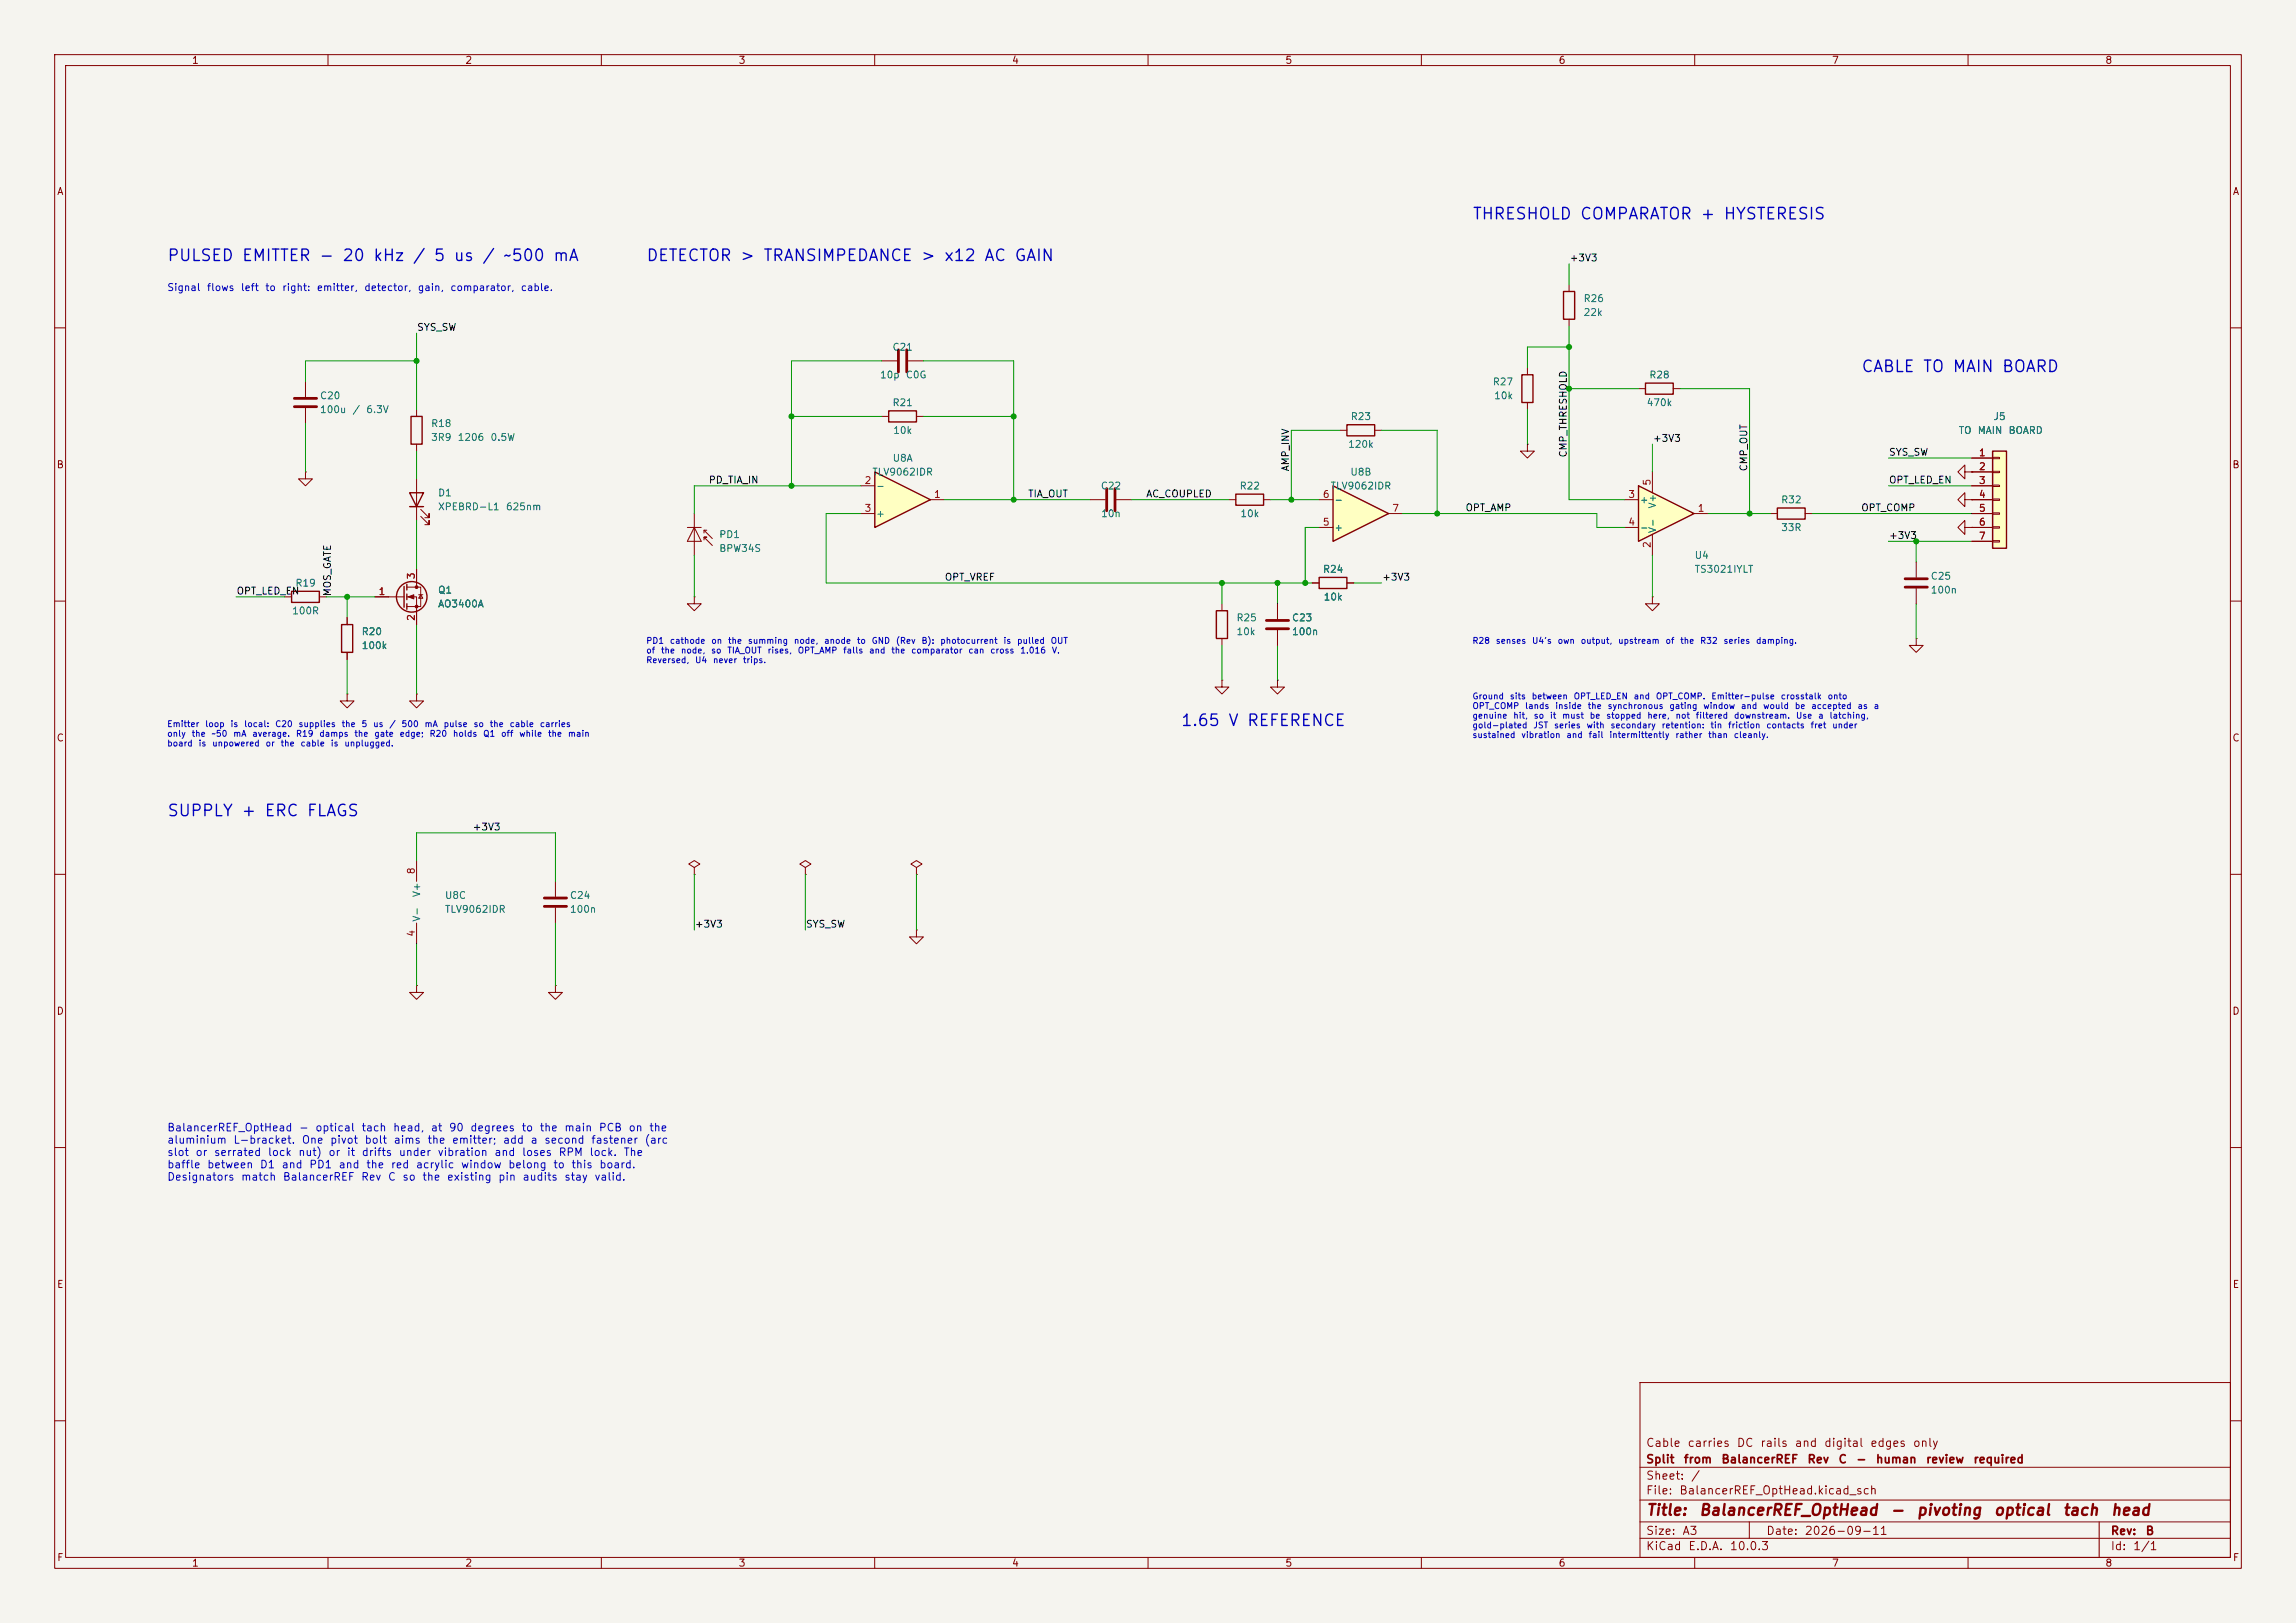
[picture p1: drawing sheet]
<svg xmlns="http://www.w3.org/2000/svg" width="420mm" height="297mm" viewBox="0 0 420 297" stroke-linecap="round" stroke-linejoin="round" font-family="sans-serif">
<defs><g id="words">
<g font-size="2.1" fill="#0000c2">
<text x="269.2" y="40.7">THRESHOLD COMPARATOR + HYSTERESIS</text>
<text x="30.5" y="48.3">PULSED EMITTER - 20 kHz / 5 us / ~500 mA</text>
<text x="118.1" y="48.3">DETECTOR &gt; TRANSIMPEDANCE &gt; x12 AC GAIN</text>
<text x="340.4" y="68.6">CABLE TO MAIN BOARD</text>
<text x="215.9" y="133.4">1.65 V REFERENCE</text>
<text x="30.5" y="149.9">SUPPLY + ERC FLAGS</text>
</g>
<g font-size="2" fill="#840000">
<text x="301" y="277.8">Title:</text>
<text x="310.7" y="277.8">BalancerREF_OptHead</text>
<text x="345.6" y="277.8">-</text>
<text x="350.4" y="277.8">pivoting</text>
<text x="364.6" y="277.8">optical</text>
<text x="377.2" y="277.8">tach</text>
<text x="386" y="277.8">head</text>
</g>
<g font-size="1.5" fill="#840000">
<text x="301" y="268.1">Split</text>
<text x="301" y="265.1">Cable</text>
<text x="307.9" y="268.1">from</text>
<text x="308.6" y="265.1">carries</text>
<text x="314.8" y="268.1">BalancerREF</text>
<text x="317.6" y="265.1">DC</text>
<text x="321.9" y="265.1">rails</text>
<text x="328.2" y="265.1">and</text>
<text x="330.5" y="268.1">Rev</text>
<text x="333.6" y="265.1">digital</text>
<text x="336.2" y="268.1">C</text>
<text x="339.4" y="268.1">-</text>
<text x="342" y="265.1">edges</text>
<text x="343" y="268.1">human</text>
<text x="349.8" y="265.1">only</text>
<text x="352.2" y="268.1">review</text>
<text x="360.9" y="268.1">required</text>
<text x="301" y="273.8">File:</text>
<text x="301" y="271.1">Sheet:</text>
<text x="307.1" y="273.8">BalancerREF_OptHead.kicad_sch</text>
<text x="309.2" y="271.1">/</text>
<text x="301" y="281.2">Size:</text>
<text x="307.6" y="281.2">A3</text>
<text x="323" y="281.2">Date:</text>
<text x="330" y="281.2">2026-09-11</text>
<text x="386" y="281.2">Rev:</text>
<text x="392.4" y="281.2">B</text>
<text x="301" y="284">KiCad</text>
<text x="308.7" y="284">E.D.A.</text>
<text x="316.3" y="284">10.0.3</text>
<text x="386" y="284">Id:</text>
<text x="390.1" y="284">1/1</text>
</g>
<g font-size="1.4" fill="#0000c2">
<text x="30.5" y="207.4">BalancerREF_OptHead</text>
<text x="30.5" y="209.6">aluminium</text>
<text x="42.6" y="209.6">L-bracket.</text>
<text x="54.6" y="207.4">-</text>
<text x="55.1" y="209.6">One</text>
<text x="57.6" y="207.4">optical</text>
<text x="60.3" y="209.6">pivot</text>
<text x="66" y="207.4">tach</text>
<text x="66.6" y="209.6">bolt</text>
<text x="71.8" y="207.4">head,</text>
<text x="71.9" y="209.6">aims</text>
<text x="78.1" y="209.6">the</text>
<text x="78.7" y="207.4">at</text>
<text x="82" y="207.4">90</text>
<text x="82.6" y="209.6">emitter;</text>
<text x="85.9" y="207.4">degrees</text>
<text x="91.9" y="209.6">add</text>
<text x="95.3" y="207.4">to</text>
<text x="96.9" y="209.6">a</text>
<text x="98.6" y="207.4">the</text>
<text x="99.5" y="209.6">second</text>
<text x="103.1" y="207.4">main</text>
<text x="108" y="209.6">fastener</text>
<text x="109.4" y="207.4">PCB</text>
<text x="114.9" y="207.4">on</text>
<text x="117.8" y="209.6">(arc</text>
<text x="118.7" y="207.4">the</text>
<text x="30.5" y="211.9">slot</text>
<text x="30.5" y="214.1">baffle</text>
<text x="35.7" y="211.9">or</text>
<text x="37.8" y="214.1">between</text>
<text x="39" y="211.9">serrated</text>
<text x="47.4" y="214.1">D1</text>
<text x="48.9" y="211.9">lock</text>
<text x="51.4" y="214.1">and</text>
<text x="54.5" y="211.9">nut)</text>
<text x="56.5" y="214.1">PD1</text>
<text x="60" y="211.9">or</text>
<text x="61.8" y="214.1">and</text>
<text x="63.3" y="211.9">it</text>
<text x="66.1" y="211.9">drifts</text>
<text x="66.9" y="214.1">the</text>
<text x="71.4" y="214.1">red</text>
<text x="72.8" y="211.9">under</text>
<text x="76" y="214.1">acrylic</text>
<text x="79.9" y="211.9">vibration</text>
<text x="84.2" y="214.1">window</text>
<text x="90.3" y="211.9">and</text>
<text x="92.9" y="214.1">belong</text>
<text x="95.4" y="211.9">loses</text>
<text x="101.1" y="214.1">to</text>
<text x="102.1" y="211.9">RPM</text>
<text x="104.4" y="214.1">this</text>
<text x="107.7" y="211.9">lock.</text>
<text x="109.5" y="214.1">board.</text>
<text x="114" y="211.9">The</text>
<text x="30.5" y="216.4">Designators</text>
<text x="44" y="216.4">match</text>
<text x="51.6" y="216.4">BalancerREF</text>
<text x="65.9" y="216.4">Rev</text>
<text x="70.9" y="216.4">C</text>
<text x="73.5" y="216.4">so</text>
<text x="77.1" y="216.4">the</text>
<text x="81.7" y="216.4">existing</text>
<text x="91" y="216.4">pin</text>
<text x="95.5" y="216.4">audits</text>
<text x="103.1" y="216.4">stay</text>
<text x="108.6" y="216.4">valid.</text>
</g>
<g font-size="1.3" fill="#840000">
<text x="35" y="12">1</text>
<text x="85" y="12">2</text>
<text x="135" y="12">3</text>
<text x="185" y="12">4</text>
<text x="235" y="12">5</text>
<text x="285" y="12">6</text>
<text x="335" y="12">7</text>
<text x="385" y="12">8</text>
<text x="10.3" y="36">A</text>
<text x="408.3" y="36">A</text>
<text x="10.3" y="86">B</text>
<text x="408.2" y="86">B</text>
<text x="10.3" y="136">C</text>
<text x="408.2" y="136">C</text>
<text x="10.3" y="186">D</text>
<text x="408.2" y="186">D</text>
<text x="10.3" y="236">E</text>
<text x="408.3" y="236">E</text>
<text x="10.3" y="286">F</text>
<text x="35" y="287">1</text>
<text x="85" y="287">2</text>
<text x="135" y="287">3</text>
<text x="185" y="287">4</text>
<text x="235" y="287">5</text>
<text x="285" y="287">6</text>
<text x="335" y="287">7</text>
<text x="385" y="287">8</text>
<text x="408.3" y="286">F</text>
</g>
<g font-size="1.3" fill="#0000c2">
<text x="30.5" y="53.6">Signal</text>
<text x="37.7" y="53.6">flows</text>
<text x="43.9" y="53.6">left</text>
<text x="48.4" y="53.6">to</text>
<text x="51.5" y="53.6">right:</text>
<text x="57.8" y="53.6">emitter,</text>
<text x="66.5" y="53.6">detector,</text>
<text x="76.3" y="53.6">gain,</text>
<text x="82.3" y="53.6">comparator,</text>
<text x="95.2" y="53.6">cable.</text>
</g>
<g font-size="1.3" fill="#0f0f0f">
<text x="287" y="48.1">+3V3</text>
<text x="76.2" y="60.8">SYS_SW</text>
<text x="286.9" y="83.8" transform="rotate(-90 286.9 83.8)">CMP_THRESHOLD</text>
<text x="302.3" y="81.2">+3V3</text>
<text x="345.4" y="83.7">SYS_SW</text>
<text x="129.5" y="88.8">PD_TIA_IN</text>
<text x="236.1" y="86.4" transform="rotate(-90 236.1 86.4)">AMP_INV</text>
<text x="319.9" y="86.4" transform="rotate(-90 319.9 86.4)">CMP_OUT</text>
<text x="345.4" y="88.8">OPT_LED_EN</text>
<text x="188" y="91.3">TIA_OUT</text>
<text x="209.5" y="91.3">AC_COUPLED</text>
<text x="268" y="93.9">OPT_AMP</text>
<text x="340.4" y="93.9">OPT_COMP</text>
<text x="345.4" y="98.9">+3V3</text>
<text x="172.7" y="106.6">OPT_VREF</text>
<text x="252.7" y="106.6">+3V3</text>
<text x="43.2" y="109.1">OPT_LED_EN</text>
<text x="60.8" y="109.2" transform="rotate(-90 60.8 109.2)">MOS_GATE</text>
<text x="86.4" y="152.3">+3V3</text>
<text x="127" y="170.1">+3V3</text>
<text x="147.3" y="170.1">SYS_SW</text>
</g>
<g font-size="1.3" fill="#006464">
<text x="289.6" y="58.1">22k</text>
<text x="289.6" y="55.6">R26</text>
<text x="163.2" y="64.5">C21</text>
<text x="160.9" y="69.6">10p</text>
<text x="165.6" y="69.6">C0G</text>
<text x="273" y="70.8">R27</text>
<text x="301.6" y="69.6">R28</text>
<text x="58.4" y="73.4">C20</text>
<text x="58.4" y="75.9">100u</text>
<text x="64.4" y="75.9">/</text>
<text x="66.9" y="75.9">6.3V</text>
<text x="163.2" y="74.6">R21</text>
<text x="247" y="77.2">R23</text>
<text x="273.2" y="73.4">10k</text>
<text x="301.1" y="74.6">470k</text>
<text x="364.6" y="77.2">J5</text>
<text x="78.7" y="78.4">R18</text>
<text x="78.7" y="81">3R9</text>
<text x="83.6" y="81">1206</text>
<text x="89.6" y="81">0.5W</text>
<text x="163.3" y="79.7">10k</text>
<text x="246.5" y="82.3">120k</text>
<text x="358.2" y="79.7">TO</text>
<text x="361.7" y="79.7">MAIN</text>
<text x="367.3" y="79.7">BOARD</text>
<text x="159.5" y="87.3">TLV9062IDR</text>
<text x="160.1" y="89.9">-</text>
<text x="163.2" y="84.8">U8A</text>
<text x="201.3" y="89.9">C22</text>
<text x="226.7" y="89.9">R22</text>
<text x="243.3" y="89.9">TLV9062IDR</text>
<text x="246.9" y="87.3">U8B</text>
<text x="80" y="91.1">D1</text>
<text x="80" y="93.7">XPEBRD-L1</text>
<text x="92.4" y="93.7">625nm</text>
<text x="160.1" y="95">+</text>
<text x="201.3" y="95">10n</text>
<text x="226.8" y="95">10k</text>
<text x="244" y="92.4">-</text>
<text x="299.8" y="92.4">+</text>
<text x="303.2" y="93.2" transform="rotate(-90 303.2 93.2)">V+</text>
<text x="325.7" y="92.4">R32</text>
<text x="131.5" y="98.8">PD1</text>
<text x="131.5" y="101.3">BPW34S</text>
<text x="244" y="97.5">+</text>
<text x="299.8" y="97.5">-</text>
<text x="303.2" y="97.7" transform="rotate(-90 303.2 97.7)">V-</text>
<text x="325.7" y="97.5">33R</text>
<text x="53.9" y="107.7">R19</text>
<text x="241.9" y="105.1">R24</text>
<text x="309.9" y="102.6">U4</text>
<text x="309.9" y="105.1">TS3021IYLT</text>
<text x="353.1" y="106.4">C25</text>
<text x="53.3" y="112.7">100R</text>
<text x="80" y="111.5">AO3400A</text>
<text x="80" y="108.9">Q1</text>
<text x="242" y="110.2">10k</text>
<text x="353.1" y="108.9">100n</text>
<text x="66" y="116.5">R20</text>
<text x="66" y="119.1">100k</text>
<text x="226.1" y="116.5">10k</text>
<text x="226.1" y="114">R25</text>
<text x="236.2" y="116.5">100n</text>
<text x="236.2" y="114">C23</text>
<text x="77.2" y="164.3" transform="rotate(-90 77.2 164.3)">V+</text>
<text x="81.3" y="167.3">TLV9062IDR</text>
<text x="81.3" y="164.8">U8C</text>
<text x="104.1" y="167.3">100n</text>
<text x="104.1" y="164.8">C24</text>
<text x="77.2" y="168.8" transform="rotate(-90 77.2 168.8)">V-</text>
</g>
<g font-size="1.3" fill="#a90000">
<text x="361.9" y="83.8">1</text>
<text x="158" y="88.9">2</text>
<text x="302.2" y="89" transform="rotate(-90 302.2 89)">5</text>
<text x="361.9" y="86.3">2</text>
<text x="361.9" y="88.9">3</text>
<text x="158" y="94">3</text>
<text x="170.7" y="91.4">1</text>
<text x="241.9" y="91.4">6</text>
<text x="254.6" y="94">7</text>
<text x="297.7" y="91.4">3</text>
<text x="310.4" y="94">1</text>
<text x="361.9" y="91.4">4</text>
<text x="361.9" y="94">5</text>
<text x="241.9" y="96.5">5</text>
<text x="297.7" y="96.5">4</text>
<text x="302.2" y="100.4" transform="rotate(-90 302.2 100.4)">2</text>
<text x="361.9" y="96.5">6</text>
<text x="361.9" y="99">7</text>
<text x="76.2" y="106.1" transform="rotate(-90 76.2 106.1)">3</text>
<text x="69.1" y="109.2">1</text>
<text x="76.2" y="113.7" transform="rotate(-90 76.2 113.7)">2</text>
<text x="76.2" y="160.1" transform="rotate(-90 76.2 160.1)">8</text>
<text x="76.2" y="171.5" transform="rotate(-90 76.2 171.5)">4</text>
</g>
<g font-size="1.1" fill="#0000c2">
<text x="118.1" y="118.1">PD1</text>
<text x="118.1" y="119.8">of</text>
<text x="120.8" y="119.8">the</text>
<text x="122.4" y="118.1">cathode</text>
<text x="124.5" y="119.8">node,</text>
<text x="130" y="119.8">so</text>
<text x="130" y="118.1">on</text>
<text x="132.9" y="119.8">TIA_OUT</text>
<text x="133.1" y="118.1">the</text>
<text x="136.7" y="118.1">summing</text>
<text x="140.3" y="119.8">rises,</text>
<text x="145.1" y="118.1">node,</text>
<text x="145.8" y="119.8">OPT_AMP</text>
<text x="150.6" y="118.1">anode</text>
<text x="154.1" y="119.8">falls</text>
<text x="156.6" y="118.1">to</text>
<text x="158.9" y="119.8">and</text>
<text x="159.3" y="118.1">GND</text>
<text x="162.9" y="119.8">the</text>
<text x="163.8" y="118.1">(Rev</text>
<text x="166.6" y="119.8">comparator</text>
<text x="168.5" y="118.1">B):</text>
<text x="171.9" y="118.1">photocurrent</text>
<text x="177" y="119.8">can</text>
<text x="181" y="119.8">cross</text>
<text x="183.4" y="118.1">is</text>
<text x="185.9" y="118.1">pulled</text>
<text x="186.5" y="119.8">1.016</text>
<text x="192.1" y="118.1">OUT</text>
<text x="192.3" y="119.8">V.</text>
<text x="269.2" y="118.1">R28</text>
<text x="273.5" y="118.1">senses</text>
<text x="280.1" y="118.1">U4's</text>
<text x="284.8" y="118.1">own</text>
<text x="289" y="118.1">output,</text>
<text x="295.9" y="118.1">upstream</text>
<text x="304.6" y="118.1">of</text>
<text x="307.3" y="118.1">the</text>
<text x="310.9" y="118.1">R32</text>
<text x="315.2" y="118.1">series</text>
<text x="321.1" y="118.1">damping.</text>
<text x="118.1" y="121.6">Reversed,</text>
<text x="127" y="121.6">U4</text>
<text x="130.3" y="121.6">never</text>
<text x="135.8" y="121.6">trips.</text>
<text x="269.2" y="128.2">Ground</text>
<text x="269.2" y="130">OPT_COMP</text>
<text x="269.2" y="131.8">genuine</text>
<text x="276.1" y="128.2">sits</text>
<text x="276.7" y="131.8">hit,</text>
<text x="278.9" y="130">lands</text>
<text x="280.1" y="128.2">between</text>
<text x="280.5" y="131.8">so</text>
<text x="283.4" y="131.8">it</text>
<text x="284.4" y="130">inside</text>
<text x="285.6" y="131.8">must</text>
<text x="287.8" y="128.2">OPT_LED_EN</text>
<text x="290.3" y="130">the</text>
<text x="290.7" y="131.8">be</text>
<text x="293.7" y="131.8">stopped</text>
<text x="294" y="130">synchronous</text>
<text x="298.7" y="128.2">and</text>
<text x="301.2" y="131.8">here,</text>
<text x="302.8" y="128.2">OPT_COMP.</text>
<text x="305.3" y="130">gating</text>
<text x="306.4" y="131.8">not</text>
<text x="310.1" y="131.8">filtered</text>
<text x="311.5" y="130">window</text>
<text x="312.9" y="128.2">Emitter-pulse</text>
<text x="317.1" y="131.8">downstream.</text>
<text x="318.4" y="130">and</text>
<text x="322.4" y="130">would</text>
<text x="325.6" y="128.2">crosstalk</text>
<text x="328.2" y="130">be</text>
<text x="328.4" y="131.8">Use</text>
<text x="331.2" y="130">accepted</text>
<text x="332.5" y="131.8">a</text>
<text x="334.2" y="128.2">onto</text>
<text x="334.6" y="131.8">latching,</text>
<text x="339.7" y="130">as</text>
<text x="342.6" y="130">a</text>
<text x="30.5" y="133.3">Emitter</text>
<text x="30.5" y="135.1">only</text>
<text x="30.5" y="136.9">board</text>
<text x="35" y="135.1">the</text>
<text x="36.2" y="136.9">is</text>
<text x="37.4" y="133.3">loop</text>
<text x="38.6" y="135.1">~50</text>
<text x="38.7" y="136.9">unpowered</text>
<text x="42.1" y="133.3">is</text>
<text x="42.6" y="135.1">mA</text>
<text x="44.5" y="133.3">local:</text>
<text x="46" y="135.1">average.</text>
<text x="48.5" y="136.9">or</text>
<text x="50.2" y="133.3">C20</text>
<text x="51.2" y="136.9">the</text>
<text x="54" y="135.1">R19</text>
<text x="54.5" y="133.3">supplies</text>
<text x="54.9" y="136.9">cable</text>
<text x="58.3" y="135.1">damps</text>
<text x="60.4" y="136.9">is</text>
<text x="62.4" y="133.3">the</text>
<text x="62.9" y="136.9">unplugged.</text>
<text x="64.7" y="135.1">the</text>
<text x="66" y="133.3">5</text>
<text x="68.2" y="133.3">us</text>
<text x="68.4" y="135.1">gate</text>
<text x="71.1" y="133.3">/</text>
<text x="73" y="135.1">edge;</text>
<text x="73.3" y="133.3">500</text>
<text x="77.6" y="133.3">mA</text>
<text x="78.5" y="135.1">R20</text>
<text x="81" y="133.3">pulse</text>
<text x="82.7" y="135.1">holds</text>
<text x="86.5" y="133.3">so</text>
<text x="88.3" y="135.1">Q1</text>
<text x="89.5" y="133.3">the</text>
<text x="91.5" y="135.1">off</text>
<text x="93.1" y="133.3">cable</text>
<text x="94.9" y="135.1">while</text>
<text x="98.7" y="133.3">carries</text>
<text x="100.1" y="135.1">the</text>
<text x="103.8" y="135.1">main</text>
<text x="269.2" y="133.5">gold-plated</text>
<text x="269.2" y="135.3">sustained</text>
<text x="278.2" y="135.3">vibration</text>
<text x="280.4" y="133.5">JST</text>
<text x="284.2" y="133.5">series</text>
<text x="286.4" y="135.3">and</text>
<text x="290.1" y="133.5">with</text>
<text x="290.5" y="135.3">fail</text>
<text x="294.3" y="135.3">intermittently</text>
<text x="294.5" y="133.5">secondary</text>
<text x="303.8" y="133.5">retention:</text>
<text x="306.4" y="135.3">rather</text>
<text x="312.4" y="135.3">than</text>
<text x="312.8" y="133.5">tin</text>
<text x="316" y="133.5">friction</text>
<text x="317" y="135.3">cleanly.</text>
<text x="323" y="133.5">contacts</text>
<text x="331.1" y="133.5">fret</text>
<text x="335" y="133.5">under</text>
</g>
</g></defs>
<path d="M0 0h420v297h-420z" fill="#f5f4ef" stroke="#f5f4ef" stroke-width=".18"/>
<g fill="none" stroke="#840000" stroke-width=".18">
<path d="M10 10h400v277h-400zM12 12h396v273h-396zM60 10v2M110 10v2M160 10v2M210 10v2M260 10v2M310 10v2M360 10v2M10 60h2M161.3 66h2.8M166.1 66h2.8"/>
<path d="M408 60h2M10 110h2M223.5 110.5v1.3M223.5 116.8v1.3M302.3 109.2v1.3h1.2l-1.2 1.3-1.3-1.3h1.3M302.3 109.2h.1M408 110h2M10 160h2M408 160h2M10 210h2M408 210h2M300 253h108v32h-108z"/>
<path d="M10 260h2M300 278.5h108M300 274.5h108M300 268.5h108M320 278.5v3M384 278.5v6.5M408 260h2M60 285v2M110 285v2M160 285v2M210 285v2M260 285v2"/>
<path d="M300 281.5h108M310 285v2M360 285v2"/>
</g>
<path d="M222.5 111.8h2v5h-2z" fill="none" stroke="#840000" stroke-width=".25"/>
<path d="M164.3 64v4.1M165.9 64v4.1" fill="none" stroke="#840000" stroke-width=".51"/>
<path d="M243.8 88.9l10.2 5.1-10.2 5.1z" fill="#ffffc2"/>
<g fill="none" stroke="#840000" stroke-width=".25">
<path d="M162.6 75.2h5v2h-5zM246.4 77.7h5.1v2.1h-5.1zM226.1 90.4h5v2.1h-5zM243.8 88.9l10.2 5.1-10.2 5.1zM53.3 108.2h5.1v2h-5.1zM62.5 114.3h2v5.1h-2zM73.9 107.3v3.8M74.4 106.9v1.1M74.4 108.7v1M74.4 110.5v1M241.3 105.7h5.1v2h-5.1z"/>
<circle cx="75.3" cy="109.2" r="2.79"/>
</g>
<g fill="none" stroke="#840000" stroke-width=".18">
<path d="M55.9 69.9v2.7M55.9 74.7v2.8M161.3 76.2h1.3M167.6 76.2h1.3M245.1 78.7h1.3M251.5 78.7h1.2M55.9 86.4v1.2h1.2l-1.2 1.3-1.3-1.3h1.3M55.9 86.4h.1M125.7 96.5h2.6M127 96.5l1.3 2.6h-2.6zM127 94v7.6M128.8 98.8v-.5h.5h-.5l1.5 1.5"/>
<path d="M128.8 97v.5M129.3 97h-.5l1.5 1.6M224.8 91.4h1.3M231.1 91.4h1.3M241.3 96.5h2.5M241.3 91.4h2.5M254 94h2.5M52.1 109.2h1.2M58.4 109.2h1.3M63.5 113v1.3M63.5 119.4v1.3M68.6 109.2h5.3"/>
<path d="M74.4 107.4h2.6v3.6h-2.6M74.4 109.2h1.8v5.1M76.2 104.1v3.3M76.6 108.8h.7M77 108.8l.3 .7h-.7zM127 109.2v1.3h1.3l-1.3 1.3-1.3-1.3h1.3M127 109.2h.1M240 106.7h1.3M246.4 106.7h1.2M223.5 124.5v1.2h1.3l-1.3 1.3-1.3-1.3h1.3M223.5 124.5h.1M233.7 124.5v1.2h1.2l-1.2 1.3-1.3-1.3h1.3"/>
<path d="M233.7 124.5h.1"/>
</g>
<g fill="#840000" stroke="#840000" stroke-width=".18">
<path d="M74.7 109.2l1-.4v.8z"/>
<circle cx="76.2" cy="107.4" r=".25"/>
<circle cx="76.2" cy="111" r=".25"/>
</g>
<path d="M53.8 72.9h4.1M53.8 74.4h4.1" fill="none" stroke="#840000" stroke-width=".51"/>
<path d="M299.7 88.9l10.2 5.1-10.2 5.1z" fill="#ffffc2"/>
<path d="M75.2 76.2h2v5.1h-2zM278.4 68.6h2v5.1h-2zM74.9 90.2h2.6l-1.3 2.5zM74.9 92.7h2.6M299.7 88.9l10.2 5.1-10.2 5.1z" fill="none" stroke="#840000" stroke-width=".25"/>
<path d="M76.2 74.9v1.3M279.4 67.3v1.3M279.4 73.7v1.2M76.2 81.3v1.3M76.2 87.6v7.7M77 94.5l1.5 1.5v-.7v.7h-.8M77 93.2l1.5 1.5v-.7v.7h-.8M297.2 91.4h2.5M297.2 96.5h2.5M302.3 86.4v3.8M302.3 97.8v3.8M309.9 94h2.5" fill="none" stroke="#840000" stroke-width=".18"/>
<path d="M160 86.4l10.2 5-10.2 5.1z" fill="#ffffc2"/>
<path d="M286 53.3h2v5.1h-2zM301 70.1h5.1v2h-5.1zM160 86.4l10.2 5-10.2 5.1zM325.1 93h5.1v2h-5.1z" fill="none" stroke="#840000" stroke-width=".25"/>
<g fill="none" stroke="#840000" stroke-width=".18">
<path d="M287 52.1v1.2M287 58.4v1.3M299.7 71.1h1.3M306.1 71.1h1.2M157.5 88.9h2.5M157.5 94h2.5M170.2 91.4h2.5M199.4 91.4h2.8M204.2 91.4h2.8M279.4 81.3v1.3h1.3l-1.3 1.2-1.3-1.2h1.3M279.4 81.3h.1M323.8 94h1.3"/>
<path d="M330.2 94h1.3M359.4 96.5v-1.2l-1.3 1.2 1.3 1.3v-1.3h1.3M359.4 91.4v-1.2l-1.3 1.2 1.3 1.3v-1.3h1.3M360.7 96.5h.1M360.7 91.4h.1M233.7 110.5v2.8M233.7 115.3v2.8M350.5 116.8v1.3h1.3l-1.3 1.3-1.3-1.3h1.3M350.5 116.8h.1M350.5 102.9v2.8M350.5 107.7v2.8M63.5 127v1.3h1.3l-1.3 1.2-1.3-1.2h1.3"/>
<path d="M63.5 127h.1M76.2 127v1.3h1.3l-1.3 1.2-1.3-1.2h1.3M76.2 127h.1M76.2 157.5v3.8M127 158.8l1-.7-1-.6-1 .6 1 .7v1.2M147.3 158.8l1-.7-1-.6-1 .6 1 .7v1.2M167.6 158.8l1.1-.7-1.1-.6-1 .6 1 .7v1.2M76.2 168.9v3.8M101.6 161.3v2.8M101.6 166.1v2.8M127 160h.1M147.3 160h.1"/>
<path d="M167.6 160h.1M167.6 170.2v1.3h1.3l-1.3 1.2-1.2-1.2h1.2M167.6 170.2h.1M76.2 180.3v1.3h1.3l-1.3 1.3-1.3-1.3h1.3M76.2 180.3h.1M101.6 180.3v1.3h1.3l-1.3 1.3-1.3-1.3h1.3M101.6 180.3h.1"/>
</g>
<path d="M202.4 89.4v4.1M204 89.4v4.1M231.6 113.5h4.1M231.6 115.1h4.1M348.5 105.9h4.1M348.5 107.4h4.1M99.6 164.3h4M99.6 165.9h4" fill="none" stroke="#840000" stroke-width=".51"/>
<path d="M364.5 82.6h2.5v17.7h-2.5z" fill="#ffffc2"/>
<path d="M364.5 82.6h2.5v17.7h-2.5z" fill="none" stroke="#840000" stroke-width=".25"/>
<g fill="none" stroke="#840000" stroke-width=".18">
<path d="M359.4 86.4v-1.3l-1.3 1.3 1.3 1.2v-1.2h1.3M360.7 86.4h.1M360.7 91.4h.1M360.7 96.5h.1M360.7 83.8h3.8M360.7 86.4h3.8M360.7 88.9h3.8M360.7 91.4h3.8M360.7 94h3.8M360.7 96.5h3.8M360.7 99.1h3.8M364.5 83.7h1.3v.2h-1.3z"/>
<path d="M364.5 86.2h1.3v.3h-1.3zM364.5 88.8h1.3v.2h-1.3zM364.5 91.3h1.3v.3h-1.3zM364.5 93.9h1.3v.2h-1.3zM364.5 96.4h1.3v.2h-1.3zM364.5 98.9h1.3v.3h-1.3zM63.5 113v1.3M63.5 119.4v1.3M68.6 109.2h2.5M76.2 104.1v2.6M76.2 111.8v2.5M233.7 110.5v2.8"/>
<path d="M233.7 115.3v2.8M240 106.7h1.3M246.4 106.7h1.2"/>
</g>
<g fill="none" stroke="#009600" stroke-width=".18">
<path d="M287 59.7v31.7h10.2M287 48.3v3.8M55.9 77.5v8.9M76.2 61v13.9M76.2 66h-20.3v3.9M144.8 76.2h16.5M161.3 66h-16.5v22.9M168.9 66h16.5v25.4M168.9 76.2h16.5M245.1 78.7h-8.9v12.7M252.7 78.7h10.2v15.3M279.4 74.9v6.4"/>
<path d="M287 71.1h12.7M287 63.5h-7.6v3.8M307.3 71.1h12.7v22.9M76.2 82.6v5M76.2 95.3v8.8M157.5 88.9h-30.5v5.1M157.5 94h-6.4v12.7h88.9M172.7 91.4h26.7M207 91.4h17.8M232.4 91.4h8.9M241.3 96.5h-2.5v10.2M256.5 94h35.6v2.5h5.1"/>
<path d="M302.3 81.3v5.1M312.4 94h11.4M331.5 94h29.2M345.4 88.9h15.3M345.4 99.1h15.3M345.4 83.8h15.3M350.5 99.1v3.8M43.2 109.2h8.9M59.7 109.2h8.9M63.5 109.2v3.8M76.2 114.3v12.7M127 101.6v7.6"/>
<path d="M223.5 106.7v3.8M223.5 118.1v6.4M233.7 106.7v3.8M233.7 118.1v6.4M247.6 106.7h5.1M302.3 101.6v7.6M350.5 110.5v6.3M63.5 120.7v6.3M76.2 157.5v-5.1h25.4v8.9M76.2 172.7v7.6M101.6 168.9v11.4M127 160v10.2"/>
<path d="M147.3 160v10.2M167.6 160v10.2"/>
</g>
<g fill="#009600" stroke="#009600" stroke-width=".18">
<circle cx="262.9" cy="94" r=".46"/>
<circle cx="236.2" cy="91.4" r=".46"/>
<circle cx="233.7" cy="106.7" r=".46"/>
<circle cx="238.8" cy="106.7" r=".46"/>
<circle cx="63.5" cy="109.2" r=".46"/>
<circle cx="76.2" cy="66" r=".46"/>
<circle cx="223.5" cy="106.7" r=".46"/>
<circle cx="144.8" cy="76.2" r=".46"/>
<circle cx="144.8" cy="88.9" r=".46"/>
<circle cx="185.4" cy="76.2" r=".46"/>
<circle cx="185.4" cy="91.4" r=".46"/>
<circle cx="320" cy="94" r=".46"/>
<circle cx="287" cy="63.5" r=".46"/>
<circle cx="287" cy="71.1" r=".46"/>
<circle cx="350.5" cy="99.1" r=".46"/>
</g>
<use href="#words"/>
</svg>
